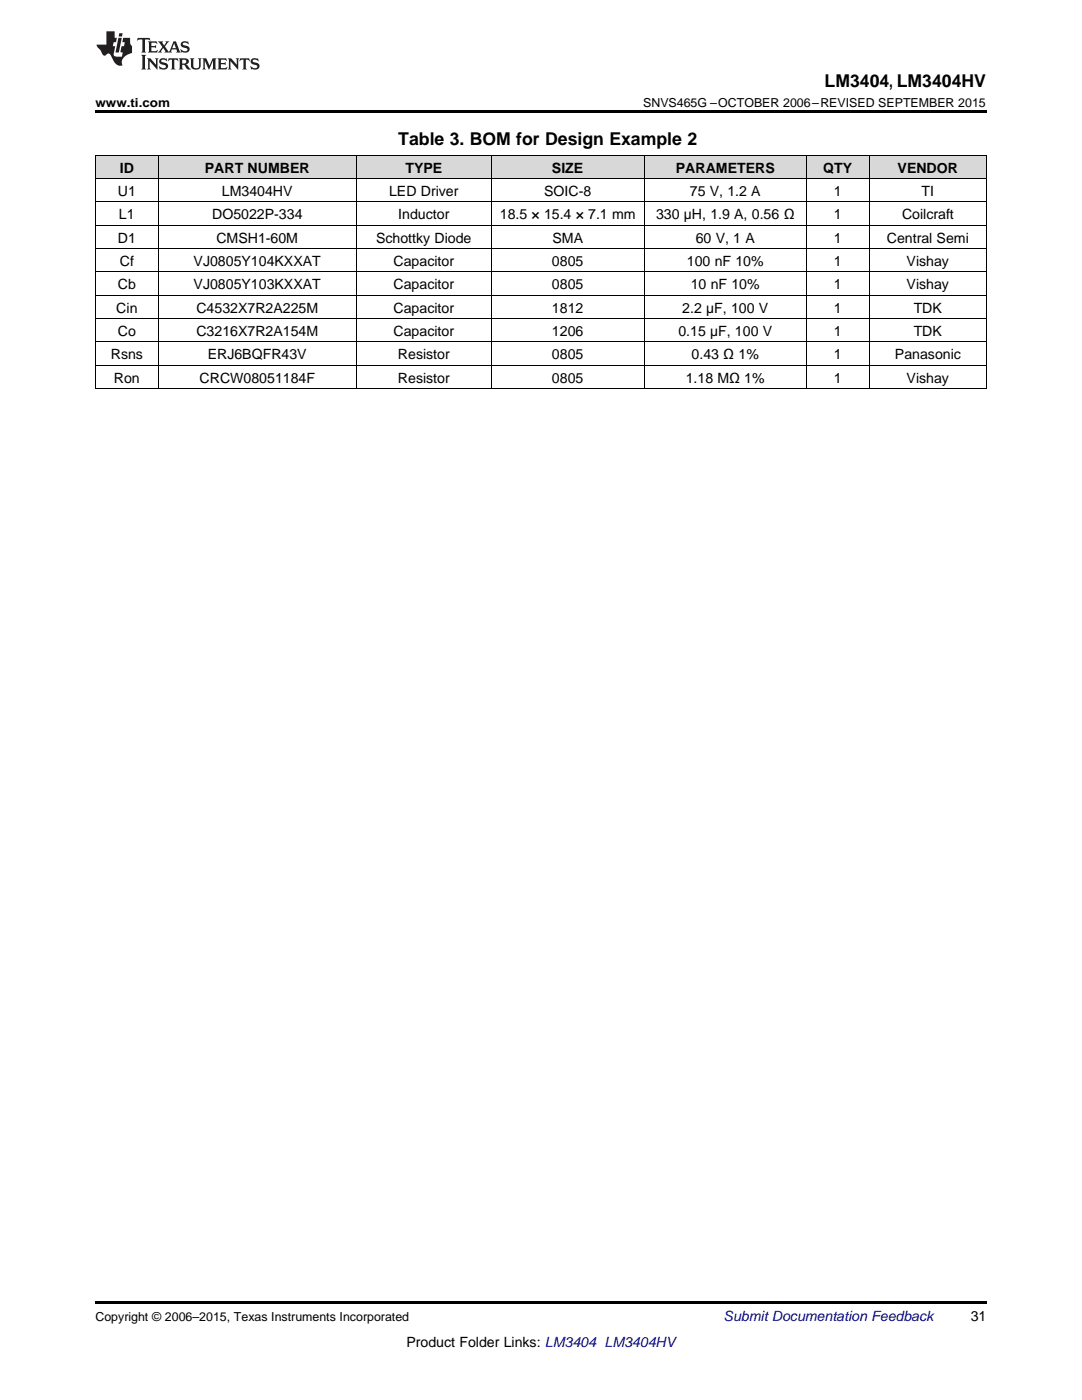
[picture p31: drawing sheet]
<svg xmlns="http://www.w3.org/2000/svg" width="216mm" height="279mm" viewBox="0 0 216 279" stroke-linecap="round" stroke-linejoin="round" font-family="sans-serif">
<defs><g id="words">
<g font-size="3.5">
<text x="164.5" y="17.3">LM3404, LM3404HV</text>
<text x="79.5" y="28.9">Table 3. BOM for Design Example 2</text>
</g>
<g font-size="2.8">
<text x="23.9" y="34.4">ID</text>
<text x="40.9" y="34.4">PART NUMBER</text>
<text x="80.9" y="34.4">TYPE</text>
<text x="110.1" y="34.4">SIZE</text>
<text x="134.9" y="34.4">PARAMETERS</text>
<text x="164.3" y="34.4">QTY</text>
<text x="179.1" y="34.4">VENDOR</text>
<text x="23.5" y="39.1">U1</text>
<text x="44.3" y="39.1">LM3404HV</text>
<text x="77.6" y="39.1">LED Driver</text>
<text x="108.6" y="39.1">SOIC-8</text>
<text x="137.7" y="39.1">75 V, 1.2 A</text>
<text x="166.4" y="39.1">1</text>
<text x="183.9" y="39.1">TI</text>
<text x="23.7" y="43.7">L1</text>
<text x="42.3" y="43.7">DO5022P-334</text>
<text x="79.5" y="43.7">Inductor</text>
<text x="99.7" y="43.7">18.5 × 15.4 × 7.1 mm</text>
<text x="130.9" y="43.7">330 µH, 1.9 A, 0.56 Ω</text>
<text x="166.4" y="43.7">1</text>
<text x="180" y="43.7">Coilcraft</text>
<text x="23.5" y="48.4">D1</text>
<text x="23.9" y="53.1">Cf</text>
<text x="38.6" y="53.1">VJ0805Y104KXXAT</text>
<text x="43.2" y="48.4">CMSH1-60M</text>
<text x="75" y="48.4">Schottky Diode</text>
<text x="78.5" y="53.1">Capacitor</text>
<text x="110.1" y="53.1">0805</text>
<text x="110.2" y="48.4">SMA</text>
<text x="137.1" y="53.1">100 nF 10%</text>
<text x="138.8" y="48.4">60 V, 1 A</text>
<text x="166.4" y="48.4">1</text>
<text x="166.4" y="53.1">1</text>
<text x="177" y="48.4">Central Semi</text>
<text x="180.9" y="53.1">Vishay</text>
<text x="23.5" y="57.7">Cb</text>
<text x="38.6" y="57.7">VJ0805Y103KXXAT</text>
<text x="78.5" y="57.7">Capacitor</text>
<text x="110.1" y="57.7">0805</text>
<text x="137.8" y="57.7">10 nF 10%</text>
<text x="166.4" y="57.7">1</text>
<text x="180.9" y="57.7">Vishay</text>
<text x="23.2" y="62.4">Cin</text>
<text x="39.2" y="62.4">C4532X7R2A225M</text>
<text x="78.5" y="62.4">Capacitor</text>
<text x="110.1" y="62.4">1812</text>
<text x="136.1" y="62.4">2.2 µF, 100 V</text>
<text x="166.4" y="62.4">1</text>
<text x="182.3" y="62.4">TDK</text>
<text x="22.1" y="71.7">Rsns</text>
<text x="23.5" y="67">Co</text>
<text x="39.2" y="67">C3216X7R2A154M</text>
<text x="41.5" y="71.7">ERJ6BQFR43V</text>
<text x="78.5" y="67">Capacitor</text>
<text x="79.4" y="71.7">Resistor</text>
<text x="110.1" y="67">1206</text>
<text x="110.1" y="71.7">0805</text>
<text x="135.4" y="67">0.15 µF, 100 V</text>
<text x="138" y="71.7">0.43 Ω 1%</text>
<text x="166.4" y="67">1</text>
<text x="166.4" y="71.7">1</text>
<text x="178.6" y="71.7">Panasonic</text>
<text x="182.3" y="67">TDK</text>
<text x="22.7" y="76.3">Ron</text>
<text x="39.8" y="76.3">CRCW08051184F</text>
<text x="79.4" y="76.3">Resistor</text>
<text x="110.1" y="76.3">0805</text>
<text x="136.8" y="76.3">1.18 MΩ 1%</text>
<text x="166.4" y="76.3">1</text>
<text x="180.9" y="76.3">Vishay</text>
<text x="193.7" y="263.6">31</text>
<text x="81.1" y="268.9">Product Folder Links: LM3404 LM3404HV</text>
</g>
<text font-size="2.8" fill="#0000c8" x="144.4" y="263.6">Submit Documentation Feedback</text>
<g font-size="2.5">
<text x="19" y="21.4">www.ti.com</text>
<text x="128.3" y="21.4">SNVS465G –OCTOBER 2006–REVISED SEPTEMBER 2015</text>
<text x="19" y="263.6">Copyright © 2006–2015, Texas Instruments Incorporated</text>
</g>
</g></defs>
<g fill="#d8d8d8">
<path d="M19 31h12.6v4.7h-12.6z"/>
<path d="M31.6 31h39.5v4.7h-39.5z"/>
<path d="M71.1 31h26.9v4.7h-26.9z"/>
<path d="M98 31h30.6v4.7h-30.6z"/>
<path d="M128.6 31h32.3v4.7h-32.3z"/>
<path d="M160.9 31h12.6v4.7h-12.6z"/>
<path d="M173.5 31h23.3v4.7h-23.3z"/>
</g>
<path d="M19 22h177.8v.5h-177.8zM19 259.7h177.8v.5h-177.8z" fill="#000"/>
<g fill="none" stroke="#000" stroke-width=".2">
<path d="M19 35.6h177.8M19 31h177.8M19.1 31v46.6M31.6 31v46.6M71.1 31v46.6M98 31v46.6M128.5 31v46.6M160.8 31v46.6M173.4 31v46.6M196.8 31v46.6M19 58.9h177.8M19 54.3h177.8"/>
<path d="M19 49.6h177.8M19 45h177.8M19 40.3h177.8M19 77.6h177.8M19 72.9h177.8M19 68.2h177.8M19 63.6h177.8"/>
</g>
<g fill="#231f20">
<path d="M27.5 7.6l-.1 .5 .4-.2h.6v.1v2.1l-.2 .4h1l-.3-.4v-2.1l.1-.1h.5l.5 .2-.2-.5zM29.5 8.3l.2 .3v1.5l-.2 .4h1.8l.2-.6a1.04 1.04 0 0 1-1.3 .2v-.7h.6l.3 .2v-.6l-.3 .2h-.6v-.6l.8-.1 .4 .3-.2-.5zM31.5 8.3l.9 1.1-.9 1.1h.8l-.2-.2 .5-.7 .4 .7-.2 .2h1.5l-.1-.2 .1-.4h.9l.1 .4-.2 .2h1l-.3-.3-.7-1.9h-.5l-.9 2-.8-1 .9-1h-.8l.1 .3-.3 .5-.4-.6 .2-.2zM34.7 8.6l.4 1h-.7zM36.3 8.4a.63 .63 0 0 0-.2 .7 .63 .63 0 0 0 .6 .4l.6 .2 .1 .2a.75 .75 0 0 1-.7 .4 .75 .75 0 0 1-.6-.5l.1 .7 .1-.1a1.11 1.11 0 0 0 1.5-.6 1.13 1.13 0 0 0-1.2-.8l-.1-.4a1.04 1.04 0 0 1 1.2 .2l-.2-.5-.1 .1-.5-.2zM28.2 10.9l.2 .4v2.2l-.2 .4h1l-.3-.4v-2.2l.3-.4zM29.3 11.6l.3 .4v1.5l-.3 .4h.8l-.2-.4v-1.3l1.5 1.7v-1.9l.2-.4h-.7l.2 .4v.9l-1.1-1.3zM32 11.8a.62 .62 0 0 0-.2 .7 .62 .62 0 0 0 .6 .4l.6 .1 .1 .3a.76 .76 0 0 1-.7 .3 .76 .76 0 0 1-.6-.4l.1 .7 .1-.1a1.11 1.11 0 0 0 1.5-.6 1.13 1.13 0 0 0-1.2-.8l-.1-.4a1.04 1.04 0 0 1 1.2 .2l-.2-.6-.1 .1-.5-.1zM33.7 11.6l-.2 .6a.61 .61 0 0 1 .8-.3v1.6l-.2 .4h.9l-.2-.4v-1.6a.63 .63 0 0 1 .8 .3l-.2-.6zM35.6 11.6l.3 .4v1.5l-.3 .4h1l-.2-.2v-.8l.5 .2a.76 .76 0 0 0 1.2 .7l-1-1a.58 .58 0 0 0 .6-.5 .58 .58 0 0 0-.5-.6zM36.4 11.9h.1a.45 .45 0 0 1 .5 .1 .45 .45 0 0 1 .1 .5l-.7 .2zM37.9 11.6l.2 .2a2.17 2.17 0 0 0 .3 1.9 .99 .99 0 0 0 1.6-.6v-1.1l.2-.4h-.7l.2 .2a1.92 1.92 0 0 1-.2 1.8 .6 .6 0 0 1-.9-.5v-1.1l.2-.4zM40.4 11.6l.2 .4v1.5l-.2 .4h.7l-.2-.4v-1.4l.8 1.8 .8-1.8v1.4l-.2 .4h.9l-.2-.4v-1.5l.2-.4h-.8l-.6 1.5-.6-1.5zM43.4 11.6l.2 .4v1.5l-.2 .4h1.8l.2-.6a1.04 1.04 0 0 1-1.3 .1v-.6h.5l.4 .2v-.6l-.4 .2h-.5v-.7h.8l.3 .3-.1-.6zM45.5 11.6l.2 .4v1.5l-.2 .4h.7l-.2-.4v-1.3l1.5 1.7v-1.9l.2-.4h-.7l.2 .4v.9l-1.1-1.3zM47.9 11.6l-.1 .6a.61 .61 0 0 1 .8-.3v1.6l-.3 .4h1l-.3-.4 .1-1.6a.63 .63 0 0 1 .7 .3l-.1-.6zM50.2 11.8a.62 .62 0 0 0-.2 .7 .62 .62 0 0 0 .6 .4l.6 .1 .2 .3a.76 .76 0 0 1-.8 .3 .76 .76 0 0 1-.6-.4l.1 .7 .2-.1a1.11 1.11 0 0 0 1.5-.6 1.13 1.13 0 0 0-1.3-.8l-.1-.4a1.04 1.04 0 0 1 1.2 .2l-.1-.6-.2 .1-.5-.1z"/>
<path d="M21.2 6.3v2.6h-1.9l.1 .4 .7 .9a.91 .91 0 0 0 1 .8 .56 .56 0 0 1 .5-.3 .56 .56 0 0 1 .5 .3l.4 .8a1.53 1.53 0 0 0 1.9 1.2 1.54 1.54 0 0 1 1-2.1l.9-.3v-1.4a1.52 1.52 0 0 1-.3-1.6h-1.4l-.2 .8h.5l-.2 .8h-.4l-.2 1v.2l.4 .1-.2 .8a1.93 1.93 0 0 1-1.6-.3l.3-1.8h-.5l.2-.8h.4l.2-.8h-.4v-1.3zM23.6 7.6l-.6 2.9h.7l.6-2.9zM23.8 6.6l-.1 .7h.6l.2-.7z"/>
</g>
<use href="#words"/>
</svg>
